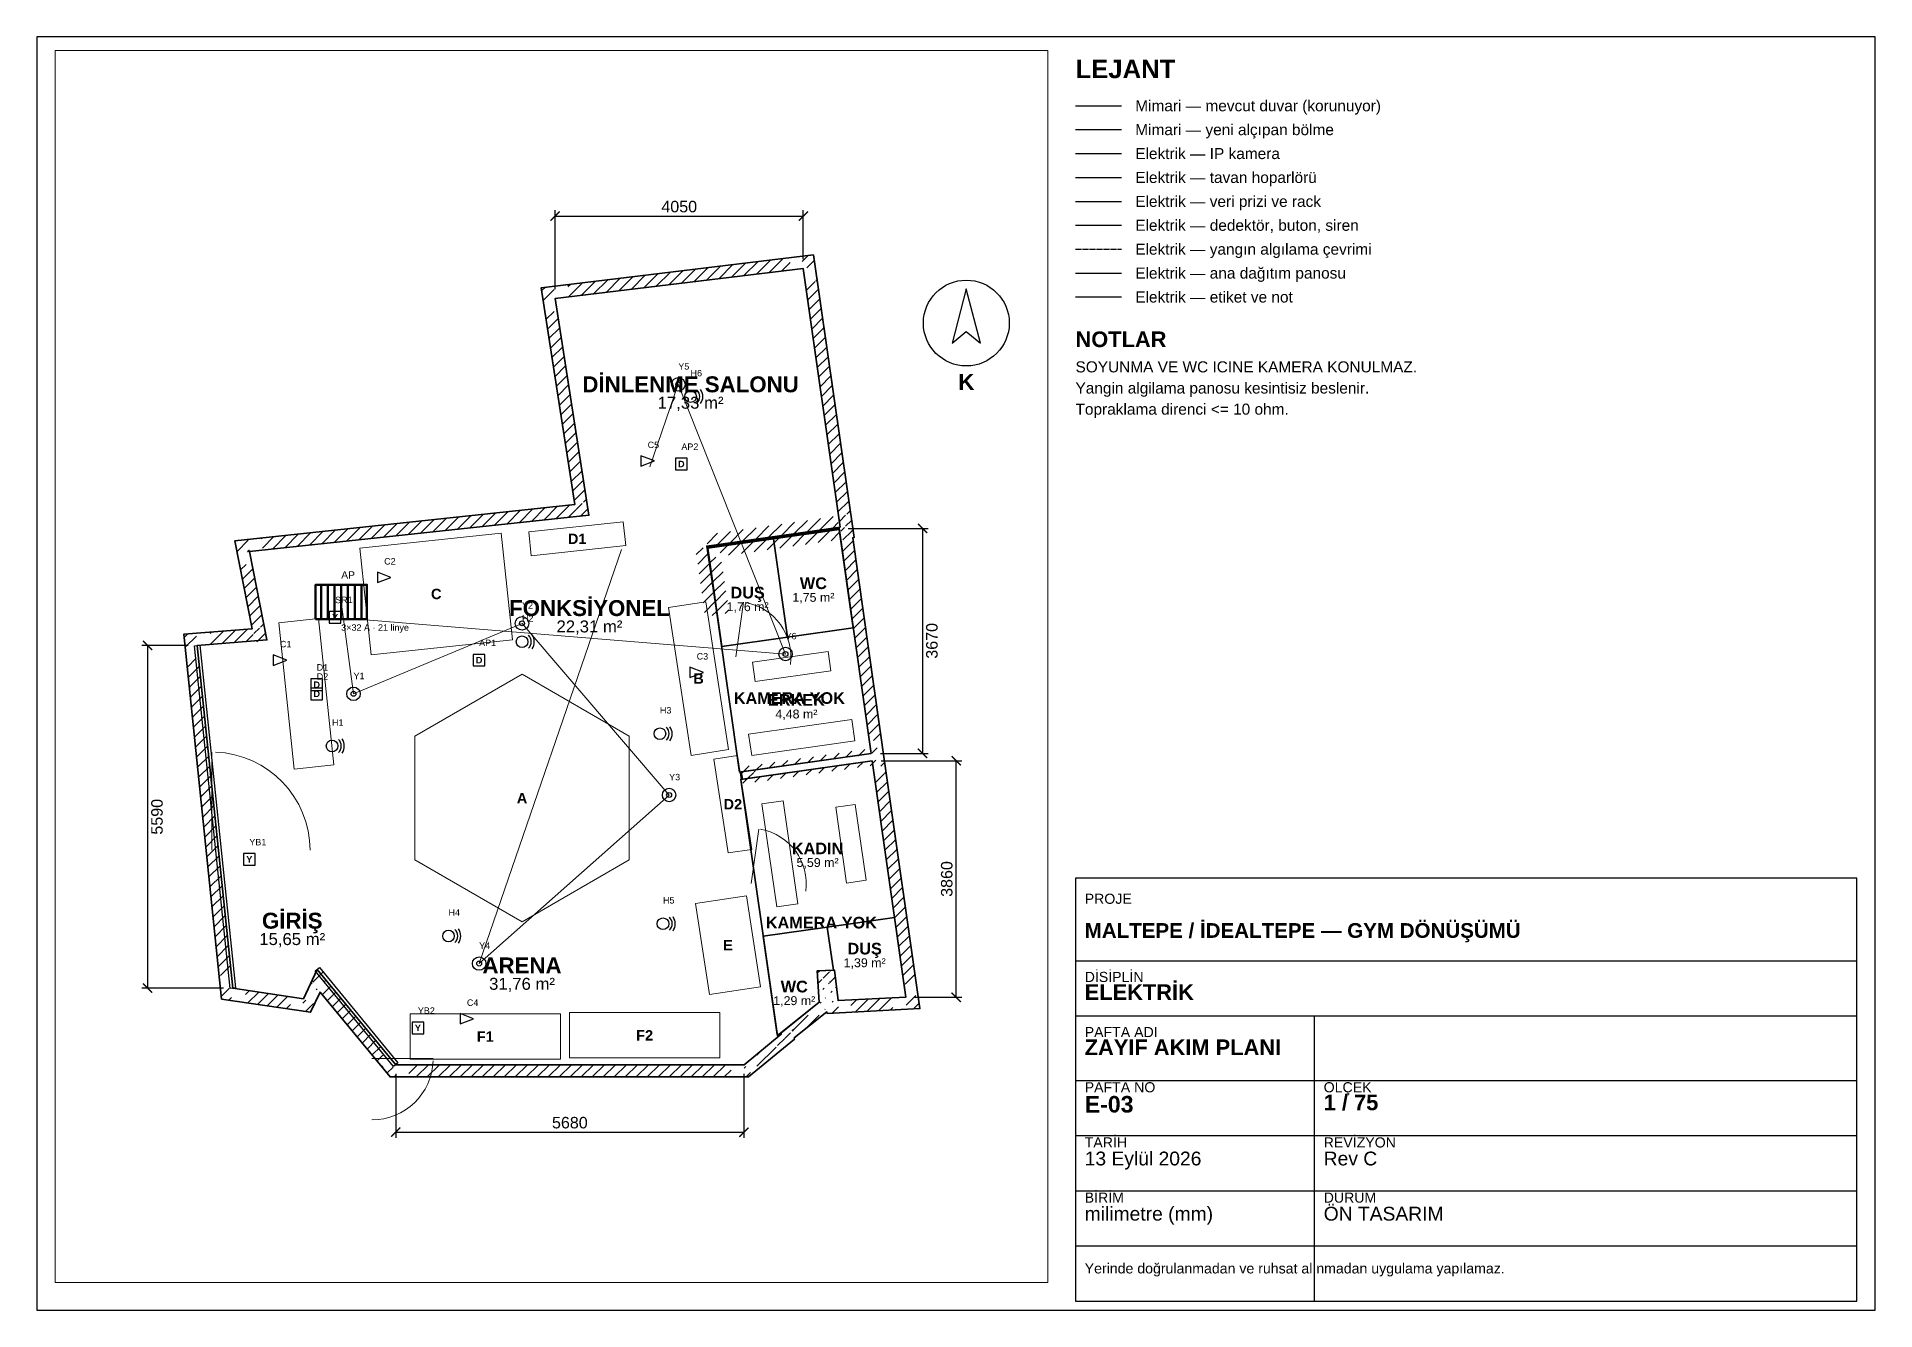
# Paper-space layout 'E-03 ZAYIF AKIM PLANI' of a CAD drawing. Header units: millimetres. Extents: x 10 to 410, y 10 to 287.
# The model-space entities are those that its viewports show. They can reach past a viewport. Long polylines and large blocks are cut down to what shows.
import ezdxf
from ezdxf.enums import TextEntityAlignment as Align

# ---------------------------------------------------------------- set-up
doc = ezdxf.new("R2010")
doc.units = ezdxf.units.MM
doc.linetypes.add('DASHED', pattern=[1.524, 1.27, -0.254])
for name, color, linetype, lineweight in [('A-CEPHE', 5, 'Continuous', 25), ('A-DUVAR-MEVCUT', 8, 'Continuous', 35), ('A-DUVAR-YENI', 1, 'Continuous', 35), ('A-EKIPMAN', 9, 'Continuous', 18), ('A-KAPI', 8, 'Continuous', 18), ('A-MOBILYA', 9, 'Continuous', 18), ('A-YAZI', 8, 'Continuous', 13), ('E-PANO', 7, 'Continuous', 50), ('E-YAZI', 7, 'Continuous', 13), ('E-ZAYIF-KAMERA', 6, 'Continuous', 25), ('E-ZAYIF-LINYE', 6, 'DASHED', 13), ('E-ZAYIF-SES', 6, 'Continuous', 25), ('E-ZAYIF-VERI', 6, 'Continuous', 25), ('E-ZAYIF-YANGIN', 1, 'Continuous', 25), ('G-ANTET', 7, 'Continuous', 25), ('G-KUZEY', 7, 'Continuous', 25), ('G-OLCU', 7, 'Continuous', 13)]:
    doc.layers.add(name, color=color, linetype=linetype, lineweight=lineweight)
doc.styles.add('GYM', font='arial.ttf')
doc.styles.add('GYM-B', font='arialbd.ttf')
doc.dimstyles.new('GYM-75', dxfattribs={"dimscale": 75, "dimtxt": 2.5, "dimasz": 2, "dimexe": 1.25, "dimexo": 2, "dimgap": 0.8, "dimtad": 1, "dimdec": 0, "dimtxsty": 'GYM', "dimblk": 'ARCHTICK', "dimcen": 2.5, "dimclrt": 7, "dimazin": 3, "dimtfac": 1, "dimtmove": 0, "dimatfit": 3})

psp = doc.layouts.new('E-03 ZAYIF AKIM PLANI')

# ---------------------------------------------------------------- texts
at = {"layer": 'G-ANTET'}
for s, height, style, p in [('LEJANT', 4, 'GYM-B', (236, 280)), ('Mimari — mevcut duvar (korunuyor)', 2.4, 'GYM', (249, 272)), ('Mimari — yeni alçıpan bölme', 2.4, 'GYM', (249, 266.8)), ('Elektrik — IP kamera', 2.4, 'GYM', (249, 261.6)), ('Elektrik — tavan hoparlörü', 2.4, 'GYM', (249, 256.4)), ('Elektrik — veri prizi ve rack', 2.4, 'GYM', (249, 251.2)), ('Elektrik — dedektör, buton, siren', 2.4, 'GYM', (249, 246)), ('Elektrik — yangın algılama çevrimi', 2.4, 'GYM', (249, 240.8)), ('Elektrik — ana dağıtım panosu', 2.4, 'GYM', (249, 235.6)), ('Elektrik — etiket ve not', 2.4, 'GYM', (249, 230.4)), ('NOTLAR', 3.4, 'GYM-B', (236, 221.2)), ('SOYUNMA VE WC ICINE KAMERA KONULMAZ.', 2.4, 'GYM', (236, 215.2)), ('Yangin algilama panosu kesintisiz beslenir.', 2.4, 'GYM', (236, 210.6)), ('Topraklama direnci <= 10 ohm.', 2.4, 'GYM', (236, 206))]:
    psp.add_text(s, height=height, dxfattribs=dict(at, style=style)).set_placement(p, align=Align.MIDDLE_LEFT)

msp = doc.modelspace()

# ---------------------------------------------------------------- texts
at = {"layer": 'A-EKIPMAN', "style": 'GYM-B'}
for s, p in [('D1', (6200, 8580)), ('C', (3900, 7680)), ('B', (8180, 6300)), ('A', (5300, 4350)), ('D2', (8740, 4250)), ('E', (8660, 1950)), ('F1', (4700, 460)), ('F2', (7300, 480))]:
    msp.add_text(s, height=170, dxfattribs=at).set_placement(p, align=Align.MIDDLE_CENTER)
at = {"layer": 'A-YAZI'}
for s, height, style, p in [('DİNLENME SALONU', 260, 'GYM-B', (8050, 11100)), ('17,33 m²', 195, 'GYM', (8050, 10800)), ('DUŞ', 190, 'GYM-B', (8981.2, 7702.2)), ('WC', 190, 'GYM-B', (10054.2, 7855)), ('FONKSİYONEL', 260, 'GYM-B', (6400, 7450)), ('1,76 m²', 145, 'GYM', (8981.2, 7472.2)), ('1,75 m²', 145, 'GYM', (10054.2, 7625)), ('22,31 m²', 195, 'GYM', (6400, 7150)), ('ERKEK', 190, 'GYM-B', (9777.1, 5951.4)), ('4,48 m²', 145, 'GYM', (9777.1, 5721.4)), ('KADIN', 190, 'GYM-B', (10122.7, 3528.5)), ('5,59 m²', 145, 'GYM', (10122.7, 3298.5)), ('GİRİŞ', 260, 'GYM-B', (1550, 2350)), ('15,65 m²', 195, 'GYM', (1550, 2050)), ('DUŞ', 190, 'GYM-B', (10890.8, 1893.6)), ('ARENA', 260, 'GYM-B', (5300, 1620)), ('1,39 m²', 145, 'GYM', (10890.8, 1663.6)), ('31,76 m²', 195, 'GYM', (5300, 1320)), ('WC', 190, 'GYM-B', (9742.1, 1275)), ('1,29 m²', 145, 'GYM', (9742.1, 1045))]:
    msp.add_text(s, height=height, dxfattribs=dict(at, style=style)).set_placement(p, align=Align.MIDDLE_CENTER)
at = {"layer": 'E-YAZI', "color": 1, "style": 'GYM-B'}
for p in [(9661.9, 5982), (10184.2, 2318)]:
    msp.add_text('KAMERA YOK', height=190, dxfattribs=at).set_placement(p, align=Align.MIDDLE_CENTER)

# ---------------------------------------------------------------- blocks, each defined once
blk = doc.blocks.new('ANTET_A3')
for p, q in [((0, 74), (170, 74)), ((0, 62), (170, 62)), ((52, 0), (52, 62)), ((0, 48), (170, 48)), ((0, 36), (170, 36)), ((0, 24), (170, 24)), ((0, 12), (170, 12))]:
    blk.add_line(p, q)
blk.add_lwpolyline([(0, 0), (170, 0), (170, 92), (0, 92)], close=True)
at = {"style": 'GYM'}
for s, p in [('PROJE', (2, 87.5)), ('DİSİPLİN', (2, 70.5)), ('PAFTA ADI', (2, 58.5)), ('ÖLÇEK', (54, 46.5)), ('PAFTA NO', (2, 46.5)), ('TARİH', (2, 34.5)), ('REVİZYON', (54, 34.5)), ('BİRİM', (2, 22.5)), ('DURUM', (54, 22.5))]:
    blk.add_text(s, height=2.2, dxfattribs=at).set_placement(p, align=Align.MIDDLE_LEFT)
for tag, p, height, style in [('PROJE', (2, 79), 3.2, 'GYM-B'), ('DISIPLIN', (2, 65.5), 3.4, 'GYM-B'), ('PAFTA_ADI', (2, 53.5), 3.4, 'GYM-B'), ('PAFTA_NO', (2, 41), 3.6, 'GYM-B'), ('OLCEK', (54, 41.5), 3.4, 'GYM-B'), ('TARIH', (2, 29.5), 3, 'GYM'), ('REV', (54, 29.5), 3, 'GYM'), ('BIRIM', (2, 17.5), 3, 'GYM'), ('DURUM', (54, 17.5), 3, 'GYM'), ('NOT', (2, 6), 2.2, 'GYM')]:
    blk.add_attdef(tag, p, '', height=height, dxfattribs=dict(style=style))
blk = doc.blocks.new('G_KUZEY')
blk.add_lwpolyline([(0, 560), (-230, -330), (0, -140), (230, -330)], close=True)
blk.add_circle((0, 0), 700)
at = {"style": 'GYM-B'}
blk.add_text('K', height=260, dxfattribs=at).set_placement((0, -960), align=Align.MIDDLE_CENTER)
blk = doc.blocks.new('_ARCHTICK')
at = {"color": 0, "linetype": 'BYBLOCK', "const_width": 0.15}
blk.add_lwpolyline([(-0.5, -0.5), (0.5, 0.5)], dxfattribs=at)
blk = doc.blocks.new('E_KAMERA')
blk.add_lwpolyline([(-110, -85), (110, 0), (-110, 85)], close=True)
at = {"style": 'GYM'}
blk.add_attdef('KOD', (0, 210), '', height=105, dxfattribs=at)
blk = doc.blocks.new('E_HOPARLOR')
blk.add_circle((0, 0), 95)
for radius, start, end in [(150, -45, 45), (200, -35, 35)]:
    blk.add_arc((0, 0), radius, start, end)
at = {"style": 'GYM'}
blk.add_attdef('KOD', (0, 330), '', height=105, dxfattribs=at)
blk = doc.blocks.new('E_VERI')
blk.add_lwpolyline([(-95, -95), (95, -95), (95, 95), (-95, 95)], close=True)
at = {"style": 'GYM-B'}
blk.add_text('D', height=105, dxfattribs=at).set_placement((0, 0), align=Align.MIDDLE_CENTER)
at = {"style": 'GYM'}
blk.add_attdef('KOD', (0, 230), '', height=105, dxfattribs=at)
blk = doc.blocks.new('E_DEDEKTOR')
for radius in [110, 40]:
    blk.add_circle((0, 0), radius)
at = {"style": 'GYM'}
blk.add_attdef('KOD', (0, 240), '', height=105, dxfattribs=at)
blk = doc.blocks.new('E_YANGIN_BUTON')
blk.add_lwpolyline([(-95, -95), (95, -95), (95, 95), (-95, 95)], close=True)
at = {"style": 'GYM-B'}
blk.add_text('Y', height=105, dxfattribs=at).set_placement((0, 0), align=Align.MIDDLE_CENTER)
at = {"style": 'GYM'}
blk.add_attdef('KOD', (0, 230), '', height=105, dxfattribs=at)
blk = doc.blocks.new('E_PANO')
for p, q in [((-330, -280), (-330, 280)), ((-220, -280), (-220, 280)), ((-110, -280), (-110, 280)), ((0, -280), (0, 280)), ((110, -280), (110, 280)), ((220, -280), (220, 280)), ((330, -280), (330, 280))]:
    blk.add_line(p, q)
blk.add_lwpolyline([(-420, -280), (420, -280), (420, 280), (-420, 280)], close=True)
at = {"style": 'GYM'}
for tag, p, height in [('KOD', (0, 380), 120), ('TANIM', (0, -470), 105)]:
    blk.add_attdef(tag, p, '', height=height, dxfattribs=at)

# ---------------------------------------------------------------- dimensions: what is measured, and where the dimension line sits
at = {"layer": 'G-OLCU'}
for base, p1, p2 in [((5840, 13845), (5840, 12500), (9890, 12990)), ((3240, -1100), (3240, 0), (8920, 0))]:
    msp.add_linear_dim(base=base, p1=p1, p2=p2, dimstyle='GYM-75', dxfattribs=at).render()
for base, p1, p2 in [((11835, 8750), (10470, 8750), (11000, 5080)), ((-810, 6840), (0, 6840), (580, 1250)), ((12385, 1100), (11560, 1100), (11010, 4960))]:
    msp.add_linear_dim(base=base, p1=p1, p2=p2, angle=90, dimstyle='GYM-75', dxfattribs=at).render()

# ---------------------------------------------------------------- hatches: boundary and pattern name
at = {"layer": 'A-DUVAR-MEVCUT'}
h = msp.add_hatch(dxfattribs=at)
h.set_pattern_fill('ANSI31', scale=40)
h.paths.add_polyline_path([(11012, 4959), (11563, 1104), (11761, 1132.3), (11210, 4987.3)])
h.paths.add_polyline_path([(11353, 1093), (11563, 1104), (11533, 1314), (11735, 1314), (11773, 1048.3), (11773, 914.7), (11377.4, 894), (11353, 894)])
h.paths.add_polyline_path([(11563, 1104), (10456, 1046), (10466.5, 846.3), (11573.5, 904.3)])
h.paths.add_polyline_path([(10432.3, 1256), (10456, 1046), (10666, 1057), (10666, 856.7), (10278.4, 836.4), (10275.5, 862.3), (10246, 838.7), (10246, 1256)])
h.paths.add_polyline_path([(10456, 1046), (10400, 1542), (10201.3, 1519.6), (10257.3, 1023.6)])
h.paths.add_polyline_path([(10190, 1332), (10190, 1534.6), (10400, 1542), (10423.7, 1332)])
h.paths.add_polyline_path([(10400, 1542), (10116, 1532), (10123, 1332.1), (10407, 1342.1)])
h.paths.add_polyline_path([(10326, 1322), (10129.9, 1322), (10116, 1532), (10326, 1539.4)])
h.paths.add_polyline_path([(10116, 1532), (10150, 1018), (10349.6, 1031.2), (10315.6, 1545.2)])
h.paths.add_polyline_path([(9940, 850.4), (10150, 1018), (10136.1, 1228), (10360, 1228), (10360, 840.7), (10278.4, 836.4), (10275.5, 862.3), (10207.5, 808), (9940, 808)])
h.paths.add_polyline_path([(10150, 1018), (9527.5, 521.1), (9652.2, 364.8), (10274.8, 861.7)])
h.paths.add_polyline_path([(9317.5, 322.8), (9531, 498), (9527.5, 521.1), (9737.5, 688.7), (9737.5, 408.7), (9618.5, 311.1), (9317.5, 311.1)])
h.paths.add_polyline_path([(9527.5, 521.1), (9531, 498), (9728.7, 528.2), (9725.2, 551.3)])
h.paths.add_polyline_path([(9321, 325.7), (9531, 498), (9527.5, 521.1), (9741, 691.5), (9741, 411.6), (9590.4, 288), (9321, 288)])
h.paths.add_polyline_path([(9531, 498), (8924, 0), (9050.9, -154.6), (9657.9, 343.4)])
h.paths.add_polyline_path([(9134, -86.4), (8995.5, -200), (8714, -200), (8714, 0), (8924, 0), (9134, 172.3)])
h.paths.add_polyline_path([(8924, 0), (3241, 0), (3241, -200), (8924, -200)])
h.paths.add_polyline_path([(3067.6, 210), (3241, 0), (3451, 0), (3451, -200), (3146.8, -200), (3031, -59.8), (3031, 210)])
h.paths.add_polyline_path([(3241, 0), (1957, 1555), (1802.8, 1427.7), (3086.8, -127.3)])
h.paths.add_polyline_path([(1858.6, 1345), (1957, 1555), (2130.4, 1345)])
h.paths.add_polyline_path([(1957, 1555), (1732, 1075), (1913.1, 990.1), (2138.1, 1470.1)])
h.paths.add_polyline_path([(1522, 904.1), (1522, 1106.3), (1732, 1075), (1830.4, 1285), (1942, 1285), (1942, 1051.8), (1854.4, 865), (1784.2, 865)])
h.paths.add_polyline_path([(1732, 1075), (579, 1247), (549.5, 1049.2), (1702.5, 877.2)])
h.paths.add_polyline_path([(557.3, 1457), (579, 1247), (789, 1215.7), (789, 1037), (631.2, 1037), (396, 1072.1), (369, 1333.3), (369, 1457)])
h.paths.add_polyline_path([(579, 1247), (0, 6840), (-198.9, 6819.4), (380.1, 1226.4)])
h.paths.add_polyline_path([(210, 6856.8), (0, 6840), (21.7, 6630), (-179.3, 6630), (-210, 6926.3), (-210, 7023.8), (116.8, 7050), (210, 7050)])
h.paths.add_polyline_path([(0, 6840), (1136, 6931), (1120, 7130.4), (-16, 7039.4)])
h.paths.add_polyline_path([(1094.8, 7141), (1136, 6931), (926, 6914.2), (926, 7141)])
h.paths.add_polyline_path([(1136, 6931), (853, 8372), (656.7, 8333.5), (939.7, 6892.5)])
h.paths.add_polyline_path([(1063, 8394.5), (853, 8372), (894.2, 8162), (690.4, 8162), (643, 8403.5), (643, 8550.7), (935.7, 8582), (1063, 8582)])
h.paths.add_polyline_path([(853, 8372), (6392, 8965), (6370.7, 9163.9), (831.7, 8570.9)])
h.paths.add_polyline_path([(6359.2, 9175), (6392, 8965), (6182, 8942.5), (6182, 9175)])
h.paths.add_polyline_path([(6392, 8965), (5840, 12499), (5642.4, 12468.1), (6194.4, 8934.1)])
h.paths.add_polyline_path([(6050, 12524.5), (5840, 12499), (5872.8, 12289), (5670.4, 12289), (5630, 12547.5), (5630, 12675), (5910.3, 12709), (6050, 12709)])
h.paths.add_polyline_path([(5840, 12499), (9885, 12990), (9860.9, 13188.5), (5815.9, 12697.5)])
h.paths.add_polyline_path([(9915.2, 12780), (9885, 12990), (9675, 12964.5), (9675, 13166), (9955.3, 13200), (10056.9, 13200), (10095, 12934.7), (10095, 12780)])
h.paths.add_polyline_path([(9885, 12990), (10491, 8771), (10689, 8799.4), (10083, 13018.4)])
h.paths.add_polyline_path([(10500.3, 8561), (10473, 8753), (10281, 8725.3), (10281, 8741.2), (10491, 8771), (10460.8, 8981), (10662.9, 8981), (10701, 8715.7), (10701, 8598.8), (10697.1, 8598.2), (10701, 8570.5), (10701, 8561)])
h.paths.add_polyline_path([(10491, 8771), (8314, 8462), (8342.1, 8264), (10519.1, 8573)])
h.paths.add_polyline_path([(8524, 8472.1), (8329, 8444), (8356.2, 8252), (8346.1, 8252), (8314, 8462), (8524, 8491.8)])
h.paths.add_polyline_path([(8314, 8462), (8485.6, 7338.9), (8683.3, 7369.1), (8511.7, 8492.2)])
h.paths.add_polyline_path([(8455.9, 7548.9), (8485.6, 7338.9), (8453.5, 7548.9)])
h.paths.add_polyline_path([(8485.6, 7338.9), (8329, 8444), (8131, 8415.9), (8287.6, 7310.9)])
h.paths.add_polyline_path([(8539, 8474.3), (8329, 8444), (8358.8, 8234), (8348.8, 8234), (8314, 8462), (8539, 8493.9)])
h.paths.add_polyline_path([(8329, 8444), (10473, 8753), (10444.5, 8951), (8300.5, 8642)])
h.paths.add_polyline_path([(10502.9, 8543), (10473, 8753), (10263, 8722.7), (10263, 8738.6), (10491, 8771), (10463.4, 8963), (10665.5, 8963), (10683, 8841), (10683, 8543)])
h.paths.add_polyline_path([(10473, 8753), (10996, 5080), (11194, 5108.2), (10671, 8781.2)])
h.paths.add_polyline_path([(11024.7, 4870), (11012, 4959), (10786, 4926.8), (10786, 5050.2), (10996, 5080), (10966.1, 5290), (11168.1, 5290), (11206, 5023.9), (11206, 4870)])
h.paths.add_polyline_path([(10996, 5080), (8876.8, 4779), (8904.9, 4580.9), (11024.1, 4882)])
h.paths.add_polyline_path([(9086.8, 4685.1), (8895.3, 4657.9), (8876.8, 4779), (9086.8, 4808.8)])
h.paths.add_polyline_path([(8876.8, 4779), (8895.3, 4657.9), (9093, 4688.1), (9074.5, 4809.2)])
h.paths.add_polyline_path([(9105.3, 4687.8), (8895.3, 4657.9), (8876.8, 4779), (9105.3, 4811.4)])
h.paths.add_polyline_path([(8895.3, 4657.9), (11012, 4959), (10983.8, 5157), (8867.1, 4855.9)])
h.paths.add_polyline_path([(11042, 4749), (11012, 4959), (10802, 4929.1), (10802, 5052.4), (10996, 5080), (10983.3, 5169), (11185.3, 5169), (11222, 4911.6), (11222, 4910.1), (11221, 4910), (11222, 4903.3), (11222, 4749)])

# ---------------------------------------------------------------- linework, layer by layer
at = {"layer": 'A-CEPHE'}
for points in [[(-44.8, 6835.4), (44.8, 6844.6), (624.8, 1254.6), (535.2, 1245.4)], [(3274.8, 28.5), (3205.2, -28.5), (1925.2, 1531.5), (1994.8, 1588.5)]]:
    msp.add_lwpolyline(points, close=True, dxfattribs=at)
at = {"layer": 'A-DUVAR-MEVCUT'}
for points in [[(11221, 4910), (11791.9, 915.7), (10278.4, 836.4), (10275.5, 862.3), (9742.7, 436.9), (9745.9, 415.6), (8995.5, -200), (3146.8, -200), (2004, 1184), (1849.9, 855.2), (396, 1072.1), (-220, 7023), (896.5, 7112.5), (614.7, 8547.6), (6162, 9141.5), (5610.5, 12672.6), (10055.1, 13212.1), (10717.5, 8601.1), (10697.1, 8598.2), (11222.2, 4910.1)], [(11012, 4959), (11563, 1104), (10456, 1046), (10400, 1542), (10116, 1532), (10150, 1018), (9527.5, 521.1), (9531, 498), (8924, 0), (3241, 0), (1957, 1555), (1732, 1075), (579, 1247), (0, 6840), (1136, 6931), (853, 8372), (6392, 8965), (5840, 12499), (9885, 12990), (10491, 8771), (8314, 8462), (8485.6, 7338.9), (8329, 8444), (10473, 8753), (10996, 5080), (8876.8, 4779), (8895.3, 4657.9)]]:
    msp.add_lwpolyline(points, close=True, dxfattribs=at)
at = {"layer": 'A-DUVAR-YENI'}
for points in [[(10473, 8753), (8329, 8444), (8849, 4775), (10996, 5080)], [(10475.8, 8733.2), (10704.2, 7129.4), (9632.7, 6976.8), (9404.3, 8580.6)], [(9403.3, 8580.5), (9631.7, 6976.7), (8558.6, 6823.9), (8331.3, 8427.8)], [(11012, 4959), (8868, 4654), (9466, 472), (10150, 1018), (10116, 1532), (10400, 1542), (10456, 1046), (11563, 1104)], [(11377.5, 2402), (11563, 1104), (10456, 1046), (10400, 1542), (10381.8, 1541.4), (10281.1, 2245.2)], [(10280.1, 2245.1), (10380.8, 1541.3), (10116, 1532), (10150, 1018), (9496.8, 496.6), (9463.2, 491.8), (9233.9, 2095.5)]]:
    msp.add_lwpolyline(points, close=True, dxfattribs=at)
at = {"layer": 'A-EKIPMAN'}
for points in [[(6991.3, 8468.5), (6949.9, 8856.3), (5408.7, 8691.5), (5450.1, 8303.7)], [(4960.5, 8673.3), (2653.6, 8426.8), (2839.5, 6686.7), (5146.4, 6933.2)], [(8301.9, 7552.9), (7689, 7459.1), (8058.1, 5047.1), (8671, 5140.9)], [(5300, 6369.9), (3550.7, 5359.9), (3550.7, 3340.1), (5300, 2330.1), (7049.3, 3340.1), (7049.3, 5359.9)], [(8815.5, 5045.6), (8430, 4986.6), (8664.5, 3454.4), (9050, 3513.4)], [(9188.6, 1272.2), (8961.7, 2754.9), (8131.4, 2627.8), (8358.3, 1145.1)], [(5925, 90), (5925, 830), (3475, 830), (3475, 90)], [(8525, 110), (8525, 850), (6075, 850), (6075, 110)]]:
    msp.add_lwpolyline(points, close=True, dxfattribs=at)
at = {"layer": 'A-KAPI'}
for p, q in [((8787.4, 6654.4), (8912.6, 7545.6)), ((240, 3500), (240, 5100)), ((9037.4, 2954.4), (9162.6, 3845.6)), ((2850, 100), (3850, 100))]:
    msp.add_line(p, q, dxfattribs=at)
for centre, radius, start, end in [((8787.4, 6654.4), 900, -8, 80), ((240, 3500), 1600, 0, 88), ((9037.4, 2954.4), 900, -8, 80), ((2850, 100), 1000, -90, -2)]:
    msp.add_arc(centre, radius, start, end, dxfattribs=at)
at = {"layer": 'A-MOBILYA'}
for points in [[(1977.8, 7277.4), (1331.3, 7209.5), (1582.2, 4822.6), (2228.7, 4890.5)], [(9058.5, 6566.5), (9103.5, 6249.7), (10341, 6425.5), (10296, 6742.3)], [(8998.1, 5391.3), (9047.4, 5044.8), (10730.5, 5283.9), (10681.2, 5630.4)], [(9561.8, 4306.6), (9215.3, 4257), (9456, 2574.1), (9802.5, 2623.7)], [(10737, 4247.3), (10420.3, 4202), (10597.2, 2964.6), (10914, 3009.9)]]:
    msp.add_lwpolyline(points, close=True, dxfattribs=at)
at = {"layer": 'E-ZAYIF-LINYE'}
msp.add_lwpolyline([(2350, 7550), (2550, 6050), (5300, 7200), (7700, 4400), (4600, 1650), (7850, 11100), (9600, 6700), (2250, 7300)], dxfattribs=at)

# ---------------------------------------------------------------- block references
at = {"layer": 'E-PANO'}
msp.add_blockref('E_PANO', (2350, 7550), dxfattribs=at).add_auto_attribs({'KOD': 'AP', 'TANIM': '3×32 A · 21 linye'})
at = {"layer": 'E-ZAYIF-KAMERA'}
for p, values in [((7350, 9850), {'KOD': 'C5'}), ((3050, 7950), {'KOD': 'C2'}), ((1350, 6600), {'KOD': 'C1'}), ((8150, 6400), {'KOD': 'C3'}), ((4400, 750), {'KOD': 'C4'})]:
    msp.add_blockref('E_KAMERA', p, dxfattribs=at).add_auto_attribs(values)
at = {"layer": 'E-ZAYIF-SES'}
for p, values in [((8050, 10900), {'KOD': 'H6'}), ((5300, 6900), {'KOD': 'H2'}), ((7550, 5400), {'KOD': 'H3'}), ((2200, 5200), {'KOD': 'H1'}), ((7600, 2300), {'KOD': 'H5'}), ((4100, 2100), {'KOD': 'H4'})]:
    msp.add_blockref('E_HOPARLOR', p, dxfattribs=at).add_auto_attribs(values)
at = {"layer": 'E-ZAYIF-VERI'}
for p, values in [((7900, 9800), {'KOD': 'AP2'}), ((4600, 6600), {'KOD': 'AP1'}), ((1950, 6200), {'KOD': 'D1'}), ((1950, 6050), {'KOD': 'D2'})]:
    msp.add_blockref('E_VERI', p, dxfattribs=at).add_auto_attribs(values)
at = {"layer": 'E-ZAYIF-YANGIN'}
for name, p, values in [('E_DEDEKTOR', (7850, 11100), {'KOD': 'Y5'}), ('E_YANGIN_BUTON', (2250, 7300), {'KOD': 'SR1'}), ('E_DEDEKTOR', (5300, 7200), {'KOD': 'Y2'}), ('E_DEDEKTOR', (9600, 6700), {'KOD': 'Y6'}), ('E_DEDEKTOR', (2550, 6050), {'KOD': 'Y1'}), ('E_DEDEKTOR', (7700, 4400), {'KOD': 'Y3'}), ('E_YANGIN_BUTON', (850, 3350), {'KOD': 'YB1'}), ('E_DEDEKTOR', (4600, 1650), {'KOD': 'Y4'}), ('E_YANGIN_BUTON', (3600, 600), {'KOD': 'YB2'})]:
    msp.add_blockref(name, p, dxfattribs=at).add_auto_attribs(values)
at = {"layer": 'G-KUZEY'}
msp.add_blockref('G_KUZEY', (12550, 12100), dxfattribs=at)

msp.set_redraw_order([(e.dxf.handle, doc.entitydb.next_handle()) for e in msp.query("TEXT MTEXT ATTDEF DIMENSION ARC_DIMENSION")])  # texts and dimensions are drawn at this point

# ---------------------------------------------------------------- linework, layer by layer
at = {"layer": 'G-ANTET', "color": 8, "linetype": 'Continuous'}
psp.add_line((236, 272), (246, 272), dxfattribs=at)
at = {"layer": 'G-ANTET', "color": 1, "linetype": 'Continuous'}
for p, q in [((236, 266.8), (246, 266.8)), ((236, 246), (246, 246))]:
    psp.add_line(p, q, dxfattribs=at)
at = {"layer": 'G-ANTET', "color": 6, "linetype": 'Continuous'}
for p, q in [((236, 261.6), (246, 261.6)), ((236, 256.4), (246, 256.4)), ((236, 251.2), (246, 251.2))]:
    psp.add_line(p, q, dxfattribs=at)
at = {"layer": 'G-ANTET', "color": 6, "linetype": 'DASHED'}
psp.add_line((236, 240.8), (246, 240.8), dxfattribs=at)
at = {"layer": 'G-ANTET', "color": 7, "linetype": 'Continuous'}
for p, q in [((236, 235.6), (246, 235.6)), ((236, 230.4), (246, 230.4))]:
    psp.add_line(p, q, dxfattribs=at)
at = {"layer": 'G-ANTET'}
psp.add_lwpolyline([(10, 10), (410, 10), (410, 287), (10, 287)], close=True, dxfattribs=at)

# ---------------------------------------------------------------- block references
psp.add_blockref('ANTET_A3', (236, 12), dxfattribs=at).add_auto_attribs({'PROJE': 'MALTEPE / İDEALTEPE — GYM DÖNÜŞÜMÜ', 'DISIPLIN': 'ELEKTRİK', 'PAFTA_ADI': 'ZAYIF AKIM PLANI', 'PAFTA_NO': 'E-03', 'OLCEK': '1 / 75', 'TARIH': '13 Eylül 2026', 'REV': 'Rev C', 'BIRIM': 'milimetre (mm)', 'DURUM': 'ÖN TASARIM', 'NOT': 'Yerinde doğrulanmadan ve ruhsat alınmadan uygulama yapılamaz.'})

psp.set_redraw_order([(e.dxf.handle, doc.entitydb.next_handle()) for e in psp.query("TEXT MTEXT ATTDEF DIMENSION ARC_DIMENSION")])  # texts and dimensions are drawn at this point

# ---------------------------------------------------------------- viewports
psp.add_viewport(center=(122, 150), size=(216, 268), view_center_point=(5781.4, 6494.97), view_height=20100, dxfattribs=at)

doc.saveas('drawing.dxf')
